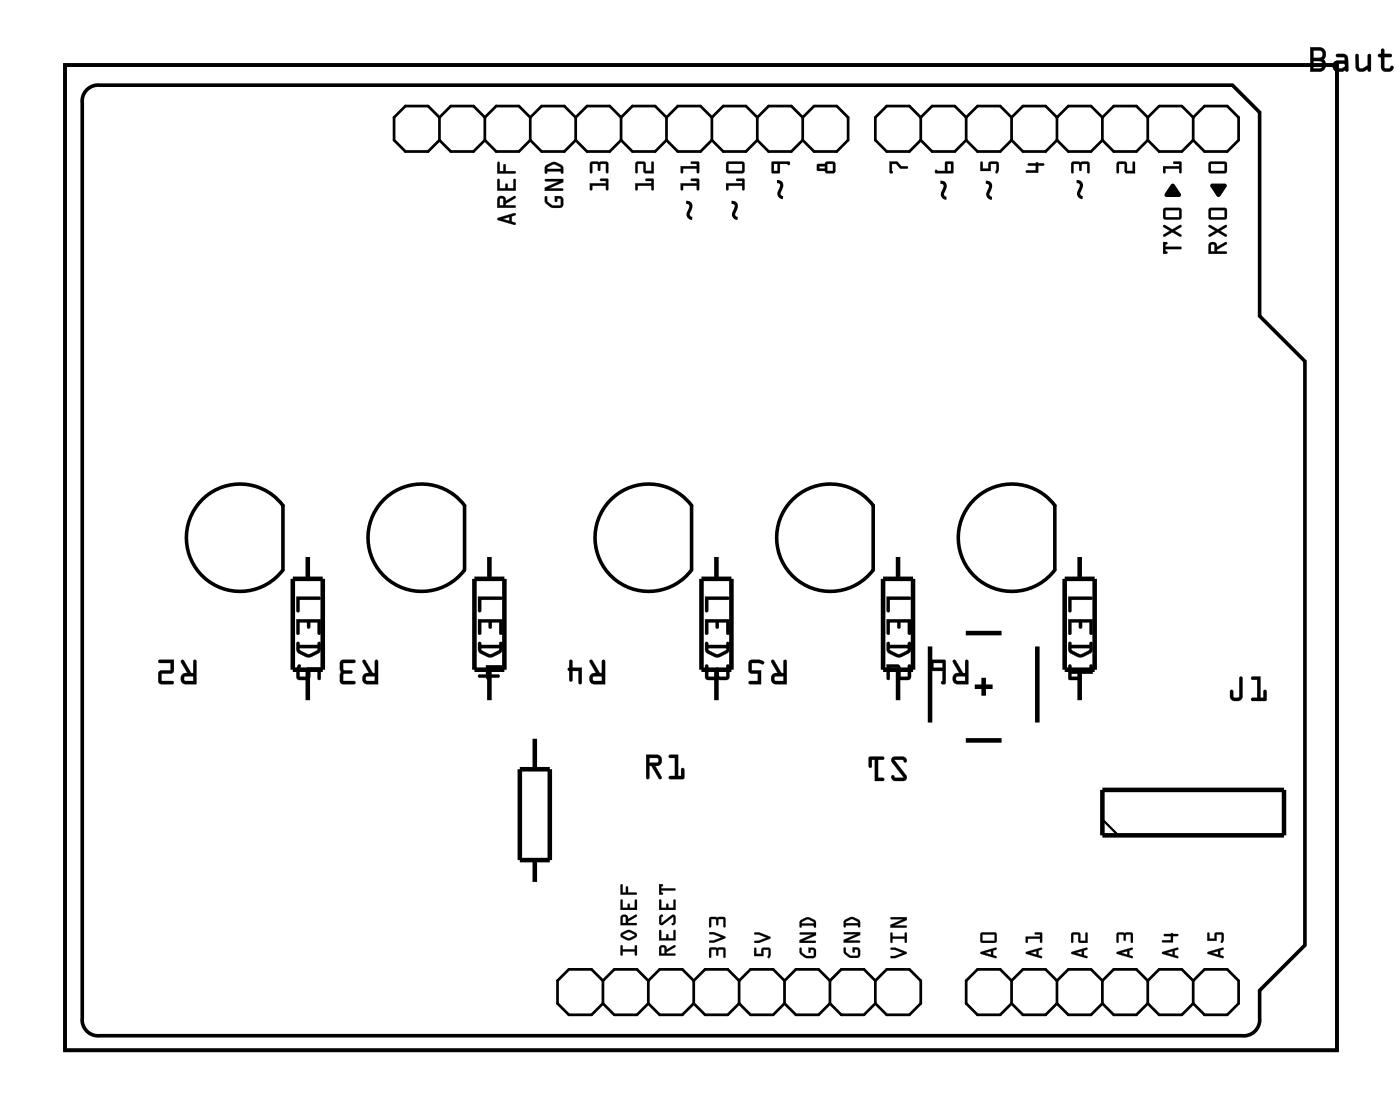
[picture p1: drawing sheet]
<svg xmlns="http://www.w3.org/2000/svg" width="78mm" height="62mm" viewBox="0 0 78 62" stroke-linecap="round" stroke-linejoin="round" font-family="sans-serif">
<path d="M3.6 3.6h71.2v55.1h-71.2zM4.8 5.1a.9 .9 0 0 1 .8-.3h63.3l1.6 1.5v11.4l2.5 2.5v32.6l-2.5 2.6v1.5a.9 .9 0 0 1-1 1h-63.9a.9 .9 0 0 1-1-1v-51.1v-.4zM15.8 31.9v-3.6a3 3 0 0 0-4.4-.5 3 3 0 0 0 0 4.5 3 3 0 0 0 4.4-.4M21.7 27.8a3 3 0 0 1 4.3 .5v3.6a3 3 0 0 1-4.5 .3 3 3 0 0 1 .2-4.4zM38.7 31.9v-3.6a3 3 0 0 0-4.4-.5 3 3 0 0 0 0 4.5 3 3 0 0 0 4.4-.4M44.5 27.7a3 3 0 0 1 4.3 .6v3.6a3 3 0 0 1-4.4 .3 3 3 0 0 1 .1-4.5zM54.7 27.7a3 3 0 0 1 4.3 .6v3.6a3 3 0 0 1-4.5 .3 3 3 0 0 1 .2-4.5z" fill="none" stroke="#000" stroke-width=".2"/>
<g fill="#000">
<path d="M49.8 9h.4l.2 .3h.4v.1h-.4l-.3-.2h-.2l.1 .4-.2 .1zM54.9 9l.1 .1v.3h.3v-.3l.5-.1 .1 .5a.11 .11 0 0 1 0 .1 .11 .11 0 0 1-.2 0v-.4h-.3v.4h-.6zM57.5 9.1h.5l.4 .1-.3 .1v.4h-.7v-.2h.5v-.2h-.4zM60 9.1l.9-.1 .1 .2-.1 .4h-.1v-.4h-.3l-.1 .4v-.4h-.3v.4l-.1 .1zM62.5 9.1l.5-.1v.2v.4h.4v-.5l.1-.1v.7l-.5-.1-.1-.4h-.3v.4l-.1 .1zM65.5 10.3h.2l.4 .5-.1 .2-.8-.1zM65.1 9.3h.9v-.1h-.3l-.1-.1 .5-.1v.6h-.1v-.2h-.8v.2l-.1 .1zM67.7 10.3h.8l.1 .1-.4 .6-.5-.6z"/>
<path d="M3.6 3.6h71.2v55.1h-71.2zM3.6 3.6v55.1h71.2v-55.1z"/>
<path d="M27.8 12.2l1-.3v.1l-.2 .1v.3h.2l.1 .1-.1 .1-.9-.3zM27.9 12.2v.1l.9 .2-.2-.1v-.3l.2-.1v-.1zM28.1 12.2l.4 .1v-.2zM28.1 12.2l.4-.1v.3zM27.9 11a.25 .25 0 0 1 .3 0 .25 .25 0 0 1 .1 .2l.5-.2v.1l-.5 .3v.1h.5l.1 .1h-1.1zM27.9 11l-.1 .6h1v-.1h-.5v-.1l.5-.3v-.1l-.5 .2a.24 .24 0 0 0-.1-.2 .24 .24 0 0 0-.3 0zM28 11.1v.4h.2l-.1-.4zM28 11.1h.2v.4h-.3zM27.8 10h.2v.5h.3v-.2l.1 .2h.3v-.4l.1-.1 .1 .7h-1.1zM27.8 10v.7h1.1l-.1-.7-.1 .1v.4h-.3l-.1-.2v.2h-.4v-.5zM27.8 9.1h.2v.5h.2v-.4h.1v.4h.5l.1 .1h-1.1zM27.8 9.1v.6h1v-.1h-.5l-.1-.4v.4h-.3v-.5z"/>
<path d="M27.8 12.2l1-.3v.1l-.2 .1v.3l.2 .1-.9-.2zM28.1 12.2l.4 .1v-.2zM27.9 11a.24 .24 0 0 1 .3 0 .24 .24 0 0 1 .1 .2l.5-.2v.1l-.5 .3v.1h.5v.1h-1zM28 11.1v.4h.2v-.4zM27.8 10h.1l.1 .5h.3v-.2l.1 .2h.3v-.4l.1-.1 .1 .7h-1.1zM27.8 9.1h.1l.1 .5h.2v-.4l.1 .4h.5v.1h-1z"/>
<path d="M30.5 11h.1v.3l.3 .2 .5-.1-.1-.3h-.1v.2h-.1l-.1-.3h.4l.1 .4-.1 .2a.65 .65 0 0 1-.9-.6zM30.5 10h1v.2l-.8 .3h.7l.1 .1-1 .1v-.2l.8-.4h-.8zM30.5 9.2a.61 .61 0 0 1 .9 0l.1 .4-.1 .1v-.1h-.8l-.1 .1zM30.6 9.4h.8l-.1-.1-.3-.1z"/>
<path d="M30.5 11h.1v.3l.3 .2h.4l.1-.4h-.2v.2h-.1l-.1-.3h.4l.1 .1v.4l-.2 .1h-.4l-.4-.3zM30.5 11l.1 .4a.68 .68 0 0 0 .9 .1v-.4l-.1-.1h-.4l.1 .3 .1-.2h.2l-.1 .4h-.4l-.3-.2v-.3zM30.5 10h1v.2l-.8 .3h.7l.1 .1-1 .1v-.2l.8-.4h-.8zM30.5 10v.1h.8l-.8 .4v.2l1-.1-.1-.1h-.7l.8-.3v-.2zM30.5 9.2l.4-.1h.2l.4 .2v.4h-.1v-.1h-.8l-.1 .1v-.3zM30.5 9.3v.4l.1-.1h.8v.1h.1v-.4l-.4-.2h-.2zM30.6 9.4h.8l-.1-.1-.3-.1zM30.6 9.4l.4-.2 .3 .1 .1 .2h-.8z"/>
<path d="M33 10.2h.9v-.1h-.3v-.1h.4v.6h-.1v-.2h-.8v.2h-.1zM33 9.1l.9-.1 .1 .2v.4h-.1v-.4h-.3l-.1 .4-.1-.4h-.3v.4l-.1 .1z"/>
<path d="M33 10.2h.9v-.1h-.3v-.1h.4v.6h-.1v-.2h-.8v.2h-.1zM33 10.2v.4h.1v-.2h.8v.2h.1v-.6h-.4v.1h.3v.2zM33 9.1l.9-.1 .1 .2v.4h-.1v-.4h-.3l-.1 .4-.1-.4h-.3v.4l-.1 .1zM33 9.1v.6l.1-.1v-.4h.3l.1 .3 .1-.3h.3v.4h.1v-.4l-.1-.2z"/>
<path d="M35.5 10.2h.9v-.1h-.3v-.1h.4l.1 .6h-.2v-.2h-.7v.2h-.1zM35.6 9.1l.4-.1 .1 .2v.4h.3v-.5l.1-.1 .1 .7-.6-.1v-.4h-.3v.4l-.1 .1z"/>
<path d="M35.5 10.2h.9v-.1h-.3v-.1h.4l.1 .6h-.2v-.2h-.7v.2h-.1zM35.5 10.2l.1 .4h.1v-.2h.7v.2h.2l-.1-.6h-.4v.1h.3v.2zM35.6 9.1l.4-.1 .1 .2v.4h.3v-.5l.1-.1 .1 .7h-.6v-.5h-.3v.4l-.1 .1zM35.6 9.1v.6l.1-.1v-.4h.3v.4l.6 .1-.1-.7-.1 .1v.5h-.3l-.1-.6z"/>
<path d="M38.1 10.2h.9v-.1h-.3l-.1-.1h.5v.6h-.1v-.2h-.8v.2h-.1zM38.1 9.3h.9v-.1h-.3l-.1-.1 .5-.1v.6h-.1v-.2h-.8v.2l-.1 .1z"/>
<path d="M38.1 10.2h.9v-.1h-.3l-.1-.1h.5v.6h-.1v-.2h-.8v.2h-.1zM38.1 10.2v.4h.1v-.2h.8v.2h.1v-.6h-.4v.1h.3v.2zM38.1 9.3h.9v-.1h-.3l-.1-.1 .5-.1v.6h-.1v-.2h-.8v.2l-.1 .1zM38.1 9.3v.4l.1-.1v-.2h.8v.2h.1v-.6l-.4 .1v.1h.3v.1z"/>
<path d="M40.6 10.2h.9v-.1h-.3v-.1h.4v.6h-.1v-.2h-.7l-.1 .2zM40.7 9.1l.9-.1v.2v.4l-.1 .1h-.8l-.1-.1zM40.8 9.2v.4h.7v-.4z"/>
<path d="M40.6 10.2h.9v-.1h-.3v-.1h.4l.1 .6h-.2v-.2h-.7v.2h-.1zM40.6 10.2l.1 .4v-.2h.8v.2h.1v-.6h-.4v.1h.3v.2zM40.7 9.1l.9-.1 .1 .2-.1 .4-.1 .1h-.8l-.1-.1zM40.7 9.1l-.1 .5 .1 .1h.8l.1-.1v-.4v-.2zM40.8 9.2v.4h.7v-.4zM40.7 9.2h.8v.4h-.8z"/>
<path d="M43.2 9h.9l.1 .2h-.1h-.5v.5h-.4v-.1zM43.3 9.2v.4h.2v-.4z"/>
<path d="M43.2 9h.9l.1 .2h-.1h-.5v.5h-.4v-.1zM43.2 9.1v.6h.4v-.5h.5h.1l-.1-.2zM43.3 9.2v.4h.2v-.4zM43.3 9.2h.2v.4h-.2z"/>
<path d="M45.7 9.2h.4l.2-.2h.3l.1 .2v.4l-.4 .1-.2-.1h-.4zM46.3 9.2v.4h.3v-.4zM45.8 9.3v.1h.3v-.1z"/>
<path d="M45.7 9.2h.4l.2-.2h.3l.1 .2v.4l-.4 .1-.2-.1h-.4zM45.7 9.2v.3l.5 .1 .1 .1 .4-.1v-.4l-.1-.2h-.3l-.1 .2zM46.3 9.2v.4h.3v-.4zM46.3 9.2h.3v.4h-.3zM45.8 9.3v.1h.3v-.1zM45.8 9.3h.4v.1h-.4z"/>
<path d="M49.8 9h.4l.2 .3h.4v.1h-.4l-.3-.2h-.2l.1 .4-.2 .1zM49.8 9v.7l.1-.1v-.4h.2l.3 .2h.4l-.1-.1h-.3l-.2-.3z"/>
<path d="M52.3 9.5l.6 .1v-.6l.4 .1v.6h-.9zM53 9.2v.4h.2v-.4z"/>
<path d="M52.3 9.5l.6 .1v-.6l.4 .1v.6h-.9zM52.3 9.5l.1 .2h.9v-.6h-.4v.5zM53 9.2v.4h.2v-.4zM53 9.2h.2v.4h-.2z"/>
<path d="M54.9 9l.1 .1v.3h.3v-.3l.5-.1 .1 .5a.12 .12 0 0 1 0 .1 .12 .12 0 0 1-.2 0v-.4h-.3v.4h-.6zM54.9 9.1l-.1 .5h.6v-.4h.3v.4h.1l.1-.4-.1-.2-.5 .1v.3h-.3v-.3z"/>
<path d="M57.5 9.1h.5l.4 .1-.3 .1v.4h-.7v-.2h.5v-.2h-.4zM57.5 9.2v.1h.4v.2h-.5v.2h.7v-.4l.3-.1-.4-.1z"/>
<path d="M60 9.1l.9-.1 .1 .2v.5h-.2v-.5h-.3l-.1 .4-.1-.4h-.2v.4l-.1 .1zM60 9.1v.6v-.1v-.4h.4v.4l.1-.4h.3v.4h.1v-.4v-.2z"/>
<path d="M62.5 9.1l.5-.1 .1 .2-.1 .4h.4v-.5l.1-.1v.7h-.6v-.5h-.3v.4l-.1 .1zM62.5 9.1v.6l.1-.1v-.4h.3l.1 .4 .5 .1-.1-.7v.1v.5h-.4v-.6z"/>
<path d="M65.1 13.5l.2 .1-.1 .2h.8l.1 .1h-.9l.1 .2-.2 .1zM65.1 12.6l.5 .2 .5-.2v.1l-.4 .2 .4 .3h-.1l-.4-.2-.5 .2v-.1l.3-.2-.3-.2zM65.1 11.7l.9-.1 .1 .2v.4l-.1 .1h-.9v-.2zM65.2 11.8v.3h.8v-.3z"/>
<path d="M65.1 13.5l.2 .1-.1 .2h.8l.1 .1h-.9l.1 .3h-.2zM65.1 13.5v.7l.2-.1h-.1v-.2h.9l-.1-.1h-.8v-.1l.1-.1zM65.1 12.6l.5 .2 .5-.2v.1l-.4 .2 .4 .3h-.1l-.4-.2-.5 .2v-.1l.3-.2-.3-.2zM65.1 12.6v.1l.4 .2-.4 .2v.1l.5-.2 .4 .2h.1l-.4-.3 .4-.2v-.1l-.5 .2zM65.1 11.7l.9-.1 .1 .2v.4l-.1 .1h-.9v-.2zM65.1 11.7v.4l.1 .2h.8l.1-.1v-.4l-.1-.2zM65.2 11.8v.3h.8v-.3zM65.2 11.7h.8v.4h-.8z"/>
<path d="M65.1 9.3h.9v-.1h-.3l-.1-.1 .5-.1v.7h-.1v-.3h-.8v.3h-.1zM65.1 9.3v.4l.1-.1v-.2h.8v.2h.1v-.6l-.5 .1 .1 .1h.3v.1z"/>
<path d="M67.6 9.1l1-.1v.2v.4l-.1 .1h-.8l-.1-.1zM67.7 9.2v.4h.8v-.4z"/>
<path d="M67.6 9.1l1-.1v.2v.4l-.1 .1h-.8l-.1-.1zM67.6 9.1v.5l.1 .1h.8l.1-.1v-.4v-.2zM67.7 9.2v.4h.8v-.4zM67.7 9.2h.8v.4h-.8z"/>
<path d="M67.7 13.6a.24 .24 0 0 1 .3-.1 .24 .24 0 0 1 .1 .3l.5-.3v.1l-.5 .4v.1h.5l-1 .1zM67.8 13.7l-.1 .4h.2v-.4zM67.6 12.6l.5 .2 .5-.2v.1l-.3 .2 .3 .3h-.1l-.4-.2-.5 .2v-.1l.4-.2-.4-.2zM67.6 11.7l1-.1v.2v.4l-.1 .1h-.8l-.1-.2zM67.7 11.8v.3h.8v-.3z"/>
<path d="M67.7 13.6a.25 .25 0 0 1 .3-.1 .25 .25 0 0 1 .1 .3l.5-.3v.1l-.5 .4v.1l.5-.1v.2h-1zM67.7 13.6l-.1 .6 1-.1h-.5v-.1l.5-.3v-.2l-.5 .3a.24 .24 0 0 0-.1-.2 .24 .24 0 0 0-.3 0zM67.8 13.7l-.1 .4h.2v-.4zM67.8 13.7h.1v.4h-.2zM67.6 12.6l.5 .2 .5-.2v.1l-.3 .2 .3 .3h-.1l-.4-.2-.5 .2v-.1l.4-.2-.4-.2zM67.6 12.6v.1l.4 .2-.4 .2v.1l.5-.2 .4 .2h.1l-.4-.3 .4-.2v-.1l-.5 .2zM67.6 11.7l1-.1v.2v.4l-.1 .1h-.8l-.1-.2zM67.6 11.7v.4l.1 .2h.8l.1-.1v-.4v-.2zM67.7 11.8v.3h.8v-.3zM67.7 11.7h.8v.4h-.8z"/>
<path d="M73.3 2.6h.5a.4 .4 0 0 1 .4 .3 .4 .4 0 0 1-.1 .4l.1 .4a.37 .37 0 0 1-.4 .3h-.5zM73.3 2.6v1.4h.5a.39 .39 0 0 0 .3-.3 .39 .39 0 0 0-.1-.4 .39 .39 0 0 0 .1-.4 .39 .39 0 0 0-.3-.2zM73.5 3.4v.4h.3a.2 .2 0 0 0 .2-.2 .2 .2 0 0 0-.2-.2zM73.5 3.4h.3a.22 .22 0 0 1 .2 .2 .22 .22 0 0 1-.2 .2h-.3zM73.5 2.8v.4h.3a.2 .2 0 0 0 .2-.2 .2 .2 0 0 0-.2-.2zM73.5 2.8h.3a.22 .22 0 0 1 .2 .2 .22 .22 0 0 1-.2 .2h-.3zM74.8 3h.3l.2 .1 .1 .8a.09 .09 0 0 1-.1 .1 .09 .09 0 0 1 0-.1l-.5 .1a.32 .32 0 0 1-.3-.3 .32 .32 0 0 1 .3-.3h.4v-.2h-.4zM74.8 3v.2l.4 .1v.1h-.4a.31 .31 0 0 0-.2 .3 .31 .31 0 0 0 .2 .3l.5-.1 .1 .1v-.7l-.2-.3zM74.8 3.6v.2h.3l.1-.1v-.1zM74.8 3.6h.4l.1 .1-.2 .1h-.3zM75.8 3l.2 .1v.6l.1 .1 .4-.2v-.5a.1 .1 0 0 1 .1-.1 .1 .1 0 0 1 .1 .1v.8a.1 .1 0 0 1-.1 .1 .1 .1 0 0 1-.1-.1 .39 .39 0 0 1-.7-.1zM75.9 3l-.1 .8a.32 .32 0 0 0 .5 .2l.2-.2 .1 .2 .1-.1v-.8h-.2v.6l-.4 .1-.1-.1v-.6zM77.3 2.7l.1 .1v.2h.4a.1 .1 0 0 1 .1 .1 .1 .1 0 0 1-.1 .1h-.4v.6h.3l.1-.1h.1a.21 .21 0 0 1 0 .2 .21 .21 0 0 1-.2 .1h-.3l-.1-.2v-.6h-.1a.1 .1 0 0 1-.1-.1 .1 .1 0 0 1 .1-.1h.1zM77.3 2.8v.2l-.2 .1 .2 .1v.5a.37 .37 0 0 0 .3 .3 .37 .37 0 0 0 .4-.2l-.1-.1-.2 .1h-.3v-.6h.4l.1-.1-.1-.1h-.4v-.2zM78.4 3v1zM78.4 3v1zM78.4 3.2v.3zM78.4 3.2v.3zM78.4 3v1zM78.4 3v1zM78.4 2.6v.2zM78.4 2.6v.2zM78.4 2.6v1.4zM78.4 2.7v1.3zM78.4 2.6v1.4zM78.4 2.6v1.4z"/>
<path d="M73.3 2.6h.5a.39 .39 0 0 1 .4 .3 .39 .39 0 0 1-.2 .4l.2 .4a.36 .36 0 0 1-.4 .3h-.5zM73.5 3.4v.4h.3a.21 .21 0 0 0 .2-.2 .21 .21 0 0 0-.2-.2zM73.5 2.8v.4h.3a.21 .21 0 0 0 .2-.2 .21 .21 0 0 0-.2-.2zM74.8 3h.4l.2 .3v.7l-.1-.1-.5 .1a.32 .32 0 0 1-.2-.3 .32 .32 0 0 1 .2-.3h.4v-.1l-.4-.1zM74.8 3.6v.2h.3l.1-.1v-.1zM75.8 3l.2 .1v.6l.1 .1 .4-.2v-.5l.2-.1v1h-.2v-.1a.38 .38 0 0 1-.4 .1 .38 .38 0 0 1-.3-.2zM77.3 2.7l.1 .1v.2h.4l.1 .1-.1 .1h-.4l.1 .6h.2l.2-.1a.35 .35 0 0 1-.3 .3 .35 .35 0 0 1-.3-.3v-.5l-.2-.1 .2-.1zM78.4 3v1zM78.4 3.2v.3zM78.4 3v1zM78.4 2.6v.2zM78.4 2.6v1.4zM78.4 2.6v1.4z"/>
<path d="M10.1 36.9h.2l.4 .7h.1v-.7h.1l.1 .1v1.2h-.6a.32 .32 0 0 1-.3-.3 .32 .32 0 0 1 .4-.3zM10.3 37.8l.1 .3h.4v-.3zM8.9 36.9h.8v.7l-.7 .1v.4h.7v.1h-.7l-.1-.1v-.6h.6v-.4h-.6z"/>
<path d="M10.1 36.9h.2l.4 .7h.1v-.6a.1 .1 0 0 1 .1-.1 .1 .1 0 0 1 .1 .1v1.3h-.6a.32 .32 0 0 1-.3-.4 .32 .32 0 0 1 .4-.3l-.4-.6zM10.2 36.9l-.1 .1 .4 .6a.31 .31 0 0 0-.4 .3 .31 .31 0 0 0 .3 .3h.6v-1.2l-.1-.1h-.1v.7h-.1l-.4-.7zM10.3 37.8l.1 .3h.4v-.3zM10.3 37.8h.5v.3h-.5zM8.9 36.9h.8v.7l-.7 .1v.4h.6a.1 .1 0 0 1 .1 .1 .1 .1 0 0 1-.1 .1h-.6l-.1-.2v-.6h.6v-.4h-.6zM8.9 36.9v.1l.7 .1v.4h-.7v.6l.1 .1h.7v-.1h-.7v-.5h.7v-.7z"/>
<path d="M16.6 33.4h1.3v.1h-1.1v.6l-.1 .1-.1-.1zM16.6 34.6h1.3v.8h-.1v-.6h-.4l-.1 .3h-.1v-.3h-.4v.6l-.2 .1zM16.6 35.9h.1l.1 .2h1v-.2h.1v.5a.8 .8 0 0 1-1.2 .1l-.1-.1zM16.8 36.2v.2l.5 .2 .5-.3v-.1zM16.7 37.2h.1v.6h.4v-.5h.7v.7h-.1v-.5h-.4l-.1 .5h-.6l-.1-.2v-.4z"/>
<path d="M16.6 33.3h1.3a.1 .1 0 0 1 .1 .1 .1 .1 0 0 1-.1 .1h-1.1v.6a.1 .1 0 0 1-.1 .1 .1 .1 0 0 1-.1-.1zM16.6 33.4v.7l.1 .1v-.1v-.6h1.2v-.1zM16.6 34.6h1.4v.8a.1 .1 0 0 1-.1 .1 .1 .1 0 0 1-.1-.1v-.6h-.4v.3a.1 .1 0 0 1-.1 .1 .1 .1 0 0 1-.1-.1v-.3h-.4v.6a.1 .1 0 0 1-.1 .1 .1 .1 0 0 1-.1-.1zM16.6 34.6v.9l.1-.1v-.6h.5v.3h.1v-.3h.5v.6h.1v-.8zM16.6 35.9h.1l.1 .2h1v-.1a.1 .1 0 0 1 .1-.1 .1 .1 0 0 1 .1 .1l-.1 .5-.6 .3-.7-.4zM16.6 35.9v.5l.5 .3h.3l.5-.3v-.5h-.1v.2h-1.1v-.2zM16.8 36.2v.2l.5 .2 .4-.2 .1-.2zM16.7 36.2h1.1v.1l-.5 .3-.5-.2zM16.7 37.1l.1 .1v.6h.4v-.5h.8v.6a.1 .1 0 0 1-.1 .1 .1 .1 0 0 1-.1-.1v-.4h-.4l-.1 .4-.1 .1h-.6v-.6zM16.7 37.2l-.1 .2v.4l.1 .2h.6v-.5h.5v.5h.1v-.7h-.7v.5h-.5l.1-.6z"/>
<path d="M20.3 36.9h.1l.5 .7h.1v-.7h.1v.1v1.2h-.6a.32 .32 0 0 1-.2-.3 .32 .32 0 0 1 .3-.3zM20.5 37.8v.3h.5v-.3zM19.1 36.9h.8l-.1 .2h-.6v.4h.5v.1l-.5 .1v.4h.6v.1h-.6l-.2-.1z"/>
<path d="M20.3 36.9h.2l.4 .7h.1v-.6a.1 .1 0 0 1 .1-.1 .1 .1 0 0 1 .1 .1v1.3h-.7a.32 .32 0 0 1-.2-.4 .32 .32 0 0 1 .3-.3l-.3-.6zM20.3 36.9v.1l.4 .6a.31 .31 0 0 0-.4 .3 .31 .31 0 0 0 .2 .3h.6v-1.2v-.1h-.1v.7h-.2l-.4-.7zM20.5 37.8v.3h.5v-.3zM20.5 37.8h.5v.3h-.5zM19.1 36.9h.7a.1 .1 0 0 1 .1 .1 .1 .1 0 0 1-.1 .1h-.6v.3l.4 .1a.1 .1 0 0 1 .1 .1 .1 .1 0 0 1-.1 .1h-.4v.4h.6a.1 .1 0 0 1 .1 .1 .1 .1 0 0 1-.1 .1h-.6l-.2-.2zM19.1 36.9l-.1 1.2 .2 .1h.6v-.1h-.6v-.4l.5-.1v-.1h-.5v-.4h.6l.1-.2z"/>
<path d="M26.7 33.4h1.3h.1l-.1 .1h-1.1v.6l-.1 .1-.1-.1zM26.7 34.6h1.4v.8h-.2v-.6h-.4v.3h-.1h-.1v-.3h-.4v.6l-.1 .1zM26.8 35.9h.1v.2h1l.1-.2 .1 .5a.8 .8 0 0 1-1.2 .1l-.1-.1zM26.9 36.2l.1 .2 .4 .2 .5-.3v-.1zM27.2 37.2h.9l-.1 .2h-.6v.3h.5v.2h-.5l-.1 .1-.1-.1h-.4v-.2h.4z"/>
<path d="M26.7 33.3h1.3a.1 .1 0 0 1 .1 .1 .1 .1 0 0 1-.1 .1h-1.1v.6a.1 .1 0 0 1-.1 .1 .1 .1 0 0 1-.1-.1zM26.7 33.4l.1 .7v.1l.1-.1v-.6h1.1l.1-.1h-.1zM26.7 34.6h1.4v.8a.1 .1 0 0 1-.1 .1 .1 .1 0 0 1-.1-.1v-.6h-.4v.3a.1 .1 0 0 1-.1 .1 .1 .1 0 0 1-.1-.1v-.3h-.4v.6a.1 .1 0 0 1-.1 .1 .1 .1 0 0 1-.1-.1zM26.7 34.6l.1 .9 .1-.1v-.6h.4v.3h.1h.1v-.3h.4v.6h.2v-.8zM26.8 35.9h.1v.2h1v-.1a.1 .1 0 0 1 .1-.1 .1 .1 0 0 1 .1 .1l-.1 .5-.6 .3-.6-.4zM26.8 35.9v.5l.4 .3h.4l.5-.3-.1-.5h-.1v.2h-1v-.2zM26.9 36.2l.1 .2 .4 .2 .5-.2v-.2zM26.9 36.2h1v.1l-.5 .3-.4-.2zM27.2 37.2h.8a.1 .1 0 0 1 .1 .1 .1 .1 0 0 1-.1 .1h-.6v.3h.5a.1 .1 0 0 1 .1 .1 .1 .1 0 0 1-.1 .1h-.5a.09 .09 0 0 1-.1 .1 .09 .09 0 0 1-.1-.1h-.4a.1 .1 0 0 1-.1-.1 .1 .1 0 0 1 .1-.1h.4zM27.2 37.2v.5h-.4v.2h.4l.1 .1 .1-.1h.5v-.2h-.5v-.3l.6-.1 .1-.1z"/>
<path d="M33 36.9h.1l.5 .7h.1v-.7h.1v.1v1.2h-.6a.32 .32 0 0 1-.2-.3 .32 .32 0 0 1 .3-.3zM33.2 37.8v.3h.5v-.3zM31.9 36.9h.1v.4h.5v.9h-.1v-.7h-.4v.5h-.1l-.1-.5v-.1v-.1z"/>
<path d="M33 36.9h.2l.4 .7h.1v-.6a.1 .1 0 0 1 .1-.1 .1 .1 0 0 1 .1 .1v1.3h-.7a.32 .32 0 0 1-.2-.4 .32 .32 0 0 1 .3-.3l-.3-.6zM33 36.9v.1l.4 .6a.31 .31 0 0 0-.4 .3 .31 .31 0 0 0 .2 .3h.6v-1.2v-.1h-.1v.7h-.2l-.4-.7zM33.2 37.8v.3h.5v-.3zM33.2 37.8h.5v.3h-.5zM31.9 36.9h.1v.4h.6v.9a.1 .1 0 0 1-.1 .1 .1 .1 0 0 1-.1-.1v-.7h-.4v.5a.1 .1 0 0 1-.1 .1 .1 .1 0 0 1-.1-.1v-.5a.09 .09 0 0 1 0-.1 .09 .09 0 0 1 0-.1zM31.9 36.9v.4l-.1 .1 .1 .1v.5h.1v-.5h.4v.7h.1v-.9h-.5v-.4z"/>
<path d="M39.4 33.4h1.3h.1l-.1 .1h-1.1v.6l-.1 .1-.1-.1zM39.4 34.6h1.4v.8h-.2v-.6h-.4v.3h-.1h-.1v-.3h-.4v.6l-.1 .1zM39.5 35.9h.1v.2h1l.1-.2 .1 .5a.8 .8 0 0 1-1.2 .1l-.1-.1zM39.6 36.2l.1 .2 .4 .2 .5-.3v-.1zM39.5 37.2h.1v.6h.4v-.4l.1-.1 .1 .1v.4h.4v-.6h.1l.1 .7-.2 .1-.5-.1-.5 .1-.2-.2z"/>
<path d="M39.4 33.3h1.3a.1 .1 0 0 1 .1 .1 .1 .1 0 0 1-.1 .1h-1.1v.6a.1 .1 0 0 1-.1 .1 .1 .1 0 0 1-.1-.1zM39.4 33.4l.1 .7v.1l.1-.1v-.6h1.1l.1-.1h-.1zM39.4 34.6h1.4v.8a.1 .1 0 0 1-.1 .1 .1 .1 0 0 1-.1-.1v-.6h-.4v.3a.1 .1 0 0 1-.1 .1 .1 .1 0 0 1-.1-.1v-.3h-.4v.6a.1 .1 0 0 1-.1 .1 .1 .1 0 0 1-.1-.1zM39.4 34.6l.1 .9 .1-.1v-.6h.4v.3h.1h.1v-.3h.4v.6h.2v-.8zM39.5 35.9h.1v.2h1v-.1a.1 .1 0 0 1 .1-.1 .1 .1 0 0 1 .1 .1l-.1 .5-.6 .3-.6-.4zM39.5 35.9v.5l.4 .3h.4l.5-.3-.1-.5h-.1v.2h-1v-.2zM39.6 36.2l.1 .2 .4 .2 .5-.2v-.2zM39.6 36.2h1v.1l-.5 .3-.4-.2zM39.5 37.2h.1v.6h.4v-.4a.1 .1 0 0 1 .1-.1 .1 .1 0 0 1 .1 .1v.4h.4v-.6a.1 .1 0 0 1 .1-.1 .1 .1 0 0 1 .1 .1v.6l-.1 .2-.6-.1-.5 .1-.2-.2zM39.5 37.2v.6l.1 .2 .5-.1 .5 .1 .2-.1-.1-.7h-.1v.6h-.4v-.4l-.1-.1-.1 .1v.4h-.4v-.6z"/>
<path d="M43.2 36.9h.1l.4 .7h.1v-.7h.2v.1v1.2h-.6a.32 .32 0 0 1-.3-.3 .32 .32 0 0 1 .4-.3zM43.3 37.8l.1 .3h.4v-.3zM41.9 36.9h.5a.15 .15 0 0 1 .3 0 .15 .15 0 0 1-.1 .2h-.5v.4h.5v.7h-.7v-.1h.5v-.4l-.4-.1-.1-.1z"/>
<path d="M43.2 36.9h.1l.4 .7h.1v-.6a.1 .1 0 0 1 .1-.1 .1 .1 0 0 1 .1 .1v1.3h-.6a.32 .32 0 0 1-.3-.4 .32 .32 0 0 1 .4-.3l-.4-.6zM43.2 36.9v.1l.3 .6a.31 .31 0 0 0-.4 .3 .31 .31 0 0 0 .3 .3h.6v-1.2v-.1h-.2v.7h-.1l-.4-.7zM43.3 37.8l.1 .3h.4v-.3zM43.3 37.8h.5v.3h-.4zM41.9 36.9h.5l.3 .1a.1 .1 0 0 1 0 .1 .1 .1 0 0 1-.1 0h-.5v.4h.5v.8h-.6a.1 .1 0 0 1-.1-.1 .1 .1 0 0 1 .1-.1h.4v-.4l-.4-.1-.1-.1zM41.9 36.9v.6l.1 .1h.4v.5h-.5v.1h.7v-.7h-.6v-.4h.7v-.1l-.2-.1z"/>
<path d="M49.6 33.4h1.3h.1l-.1 .1h-1.1v.6l-.1 .1-.1-.1zM49.6 34.6h1.4v.8h-.2v-.6h-.4v.3h-.1h-.1v-.3h-.4v.6l-.1 .1zM49.6 35.9h.2v.2h1v-.2h.1v.5a.8 .8 0 0 1-1.2 .1l-.1-.1zM49.8 36.2v.2l.5 .2 .5-.3v-.1zM49.6 37.1l.7 .1 .1 .6h.4v-.6h.1l.1 .7-.2 .1h-.5l-.1-.2v-.5h-.4v.6l-.1 .1z"/>
<path d="M49.6 33.3h1.3a.1 .1 0 0 1 .1 .1 .1 .1 0 0 1-.1 .1h-1.1v.6a.1 .1 0 0 1-.1 .1 .1 .1 0 0 1-.1-.1zM49.6 33.4v.7l.1 .1 .1-.1v-.6h1.1l.1-.1h-.1zM49.6 34.6h1.4v.8a.1 .1 0 0 1-.1 .1 .1 .1 0 0 1-.1-.1v-.6h-.4v.3a.1 .1 0 0 1-.1 0 .1 .1 0 0 1-.1 0v-.3h-.4v.6a.1 .1 0 0 1-.1 .1 .1 .1 0 0 1-.1-.1zM49.6 34.6l.1 .9 .1-.1v-.6h.4v.3h.1h.1v-.3h.4v.6h.1l.1-.8zM49.6 35.9h.2v.2h1v-.1a.1 .1 0 0 1 .1-.1 .1 .1 0 0 1 .1 .1l-.1 .5-.6 .3-.7-.4zM49.6 35.9v.5l.5 .3h.4l.4-.3v-.5h-.1v.2h-1l-.1-.2zM49.8 36.2v.2l.5 .2 .4-.2 .1-.2zM49.8 36.2h1v.1l-.5 .3-.5-.2zM49.6 37.1l.7 .1 .1 .6h.4v-.6a.1 .1 0 0 1 .1-.1 .1 .1 0 0 1 .1 .1v.6l-.1 .2h-.7v-.7h-.4v.6a.1 .1 0 0 1-.1 .1 .1 .1 0 0 1-.1-.1zM49.6 37.1l.1 .9 .1-.1v-.6h.4v.5l.1 .2h.5l.1-.1v-.7h-.1v.6h-.4l-.1-.6z"/>
<path d="M53.3 36.9h.2l.4 .7h.1v-.7h.1l.1 .1v1.2h-.6a.32 .32 0 0 1-.3-.3 .32 .32 0 0 1 .4-.3zM53.5 37.8v.3h.5v-.3zM52.1 36.9h.8v1.3h-.3l.1-.1v-.6h-.7zM52.2 37.1v.2h.5v-.2z"/>
<path d="M53.3 36.9h.2l.4 .7h.1v-.6a.1 .1 0 0 1 .1-.1 .1 .1 0 0 1 .1 .1v1.3h-.6a.32 .32 0 0 1-.3-.4 .32 .32 0 0 1 .4-.3l-.4-.6zM53.3 36.9v.1l.4 .6a.31 .31 0 0 0-.4 .3 .31 .31 0 0 0 .3 .3h.6v-1.2l-.1-.1h-.1v.7h-.1l-.4-.7zM53.5 37.8v.3h.5v-.3zM53.5 37.8h.5v.3h-.5zM52.1 36.9h.8v1.3l-.2 .1a.09 .09 0 0 1-.1-.1 .09 .09 0 0 1 .1-.1v-.6h-.7zM52.1 36.9v.5l.6 .1v.6v.1h.1l.1-1.3zM52.2 37.1v.2h.5v-.2zM52.2 37.1h.5v.2h-.5z"/>
<path d="M59.8 33.4h1.2h.1l-.1 .1h-1.1v.6v.1l-.1-.1zM59.8 34.6h1.3v.8h-.1l-.1-.6h-.4v.3h-.1v-.3h-.5v.6l-.1 .1zM59.8 35.9h.1v.2h1l.1-.2h.1v.5a.8 .8 0 0 1-1.2 .1l-.1-.1zM59.9 36.2l.1 .2 .4 .2 .5-.3v-.1zM59.8 37.2h.1v.3h1l.1-.3h.1v.5h-1.2v.1h.4l.1 .2h-.6z"/>
<path d="M59.8 33.3h1.2a.1 .1 0 0 1 .1 .1 .1 .1 0 0 1-.1 .1h-1.1v.6a.1 .1 0 0 1-.1 .1 .1 .1 0 0 1 0-.1zM59.8 33.4v.7l.1 .1v-.1v-.6h1.1l.1-.1h-.1zM59.8 34.6h1.3v.8a.1 .1 0 0 1-.1 .1 .1 .1 0 0 1-.1-.1v-.6h-.4v.3a.1 .1 0 0 1-.1 0 .1 .1 0 0 1-.1 0l.1-.3h-.5v.6a.1 .1 0 0 1-.1 .1 .1 .1 0 0 1 0-.1zM59.8 34.6v.9l.1-.1v-.6h.5v.3h.1v-.3h.5v.6h.1v-.8zM59.8 35.9h.1v.2h1v-.1a.1 .1 0 0 1 .1-.1 .1 .1 0 0 1 .1 .1l-.1 .5-.6 .3-.6-.4zM59.8 35.9v.5l.5 .3h.3l.5-.3v-.5h-.1v.2h-1.1v-.2zM59.9 36.2l.1 .2 .4 .2 .5-.2v-.2zM59.9 36.2h1.1v.1l-.6 .3-.4-.2zM59.8 37.2h.1v.3h1v-.3a.1 .1 0 0 1 .1-.1 .1 .1 0 0 1 .1 .1v.5h-1.2v.1h.4a.1 .1 0 0 1 .1 .1 .1 .1 0 0 1-.1 .1h-.5zM59.8 37.2v.8h.6l-.1-.1-.4-.1v-.1h1.2v-.5h-.1v.3h-1.1v-.3z"/>
<path d="M69.3 37.8l.2 .1v1a.37 .37 0 0 1-.3 .3 .37 .37 0 0 1-.4-.3v-.2a.1 .1 0 0 1 .1-.1 .1 .1 0 0 1 .1 .1v.3h.3zM69.4 37.9l-.1 1.1h-.3l-.1-.4h-.1v.3a.35 .35 0 0 0 .4 .3 .35 .35 0 0 0 .3-.3v-1zM70 37.8h.5v1.2h.2v-.3a.1 .1 0 0 1 .1-.1 .1 .1 0 0 1 .1 .1l-.1 .5h-.7a.1 .1 0 0 1-.1-.1 .1 .1 0 0 1 .1-.1h.2v-1h-.3zM70 37.9v.1h.3v1h-.3v.1l.8 .1v-.6h-.1v.4h-.2v-1.2z"/>
<path d="M69.4 37.9h.1v1a.36 .36 0 0 1-.3 .3 .36 .36 0 0 1-.4-.3v-.3h.1h.1v.4h.3zM70 37.9l.5-.1v1.2h.2v-.4h.1v.6l-.8-.1v-.1h.3v-1h-.3z"/>
<path d="M34.7 52.9h.1v.2h.7v-.2l.1-.1v.6h-.1v-.2h-.7v.2h-.1zM34.8 52.2l.4-.2 .4 .2v.1l-.5 .3-.3-.2zM34.8 52.3l.4 .2 .3-.2-.3-.2zM34.8 51.2a.22 .22 0 0 1 .2-.1 .22 .22 0 0 1 .1 .3l.5-.3v.1l-.5 .3v.1h.5v.1h-.9zM34.8 51.3v.3h.2v-.3zM34.7 50.3h.1v.4h.3l.1-.2v.2h.3v-.4h.1v.6h-.9zM34.7 49.4l.1 .1v.4h.2l.1-.4v.4h.5v.1h-.9z"/>
<path d="M34.7 52.8l.1 .1v.2h.7v-.2l.1-.1v.6h-.1v-.2h-.7v.2h-.1zM34.7 52.9l.1 .5v-.2h.7v.2h.1v-.6l-.1 .3h-.7v-.2zM34.8 52.2l.4-.2 .4 .2v.1l-.3 .2-.2 .1-.3-.2zM34.8 52.2v.2l.3 .2 .5-.3-.1-.2-.3-.1zM34.8 52.3l.4 .1 .3-.1-.3-.2zM34.8 52.3l.4-.2 .3 .2-.3 .2zM34.8 51.2a.22 .22 0 0 1 .2-.1 .22 .22 0 0 1 .1 .3l.5-.3v.1l-.5 .3v.1h.5v.1h-.9zM34.8 51.2l-.1 .5h.9v-.1h-.5v-.1l.5-.3v-.1l-.5 .3a.21 .21 0 0 0-.1-.3 .21 .21 0 0 0-.2 .1zM34.9 51.3l-.1 .3h.2v-.3zM34.8 51.3h.2v.3h-.2zM34.7 50.3h.1v.4h.3l.1-.2v.2h.3v-.4h.1v.6h-.9zM34.7 50.3v.6h.9v-.6h-.1v.5h-.3v-.3l-.1 .3h-.3v-.5zM34.7 49.4l.1 .1v.4h.2l.1-.4v.4h.5v.1h-.9zM34.7 49.4v.6h.9v-.1h-.5v-.4l-.1 .4h-.2v-.4z"/>
<path d="M36.1 42.2h.7a.32 .32 0 0 1 .2 .4 .32 .32 0 0 1-.3 .2l.3 .6a.1 .1 0 0 1 0 .2 .11 .11 0 0 1-.2-.1l-.4-.7h-.1v.7a.1 .1 0 0 1-.1 .1 .1 .1 0 0 1-.1-.1zM36.1 42.2l.1 1.3h.1v-.7h.1l.5 .7h.1l-.4-.7a.31 .31 0 0 0 .4-.2 .31 .31 0 0 0-.2-.4zM36.3 42.4v.2h.5v-.2zM36.3 42.4h.5v.2h-.5zM37.4 42.2h.5v1.2h.2v-.4a.1 .1 0 0 1 .1-.1 .1 .1 0 0 1 .1 .1v.5l-.8 .1a.1 .1 0 0 1-.1-.1 .1 .1 0 0 1 .1-.1h.3v-1h-.3zM37.4 42.2l.1 .2h.3v1h-.3l-.1 .1h.8v-.6l-.1 .1v.4h-.2v-1.2z"/>
<path d="M36.1 42.2h.7a.32 .32 0 0 1 .2 .4 .32 .32 0 0 1-.3 .2l.3 .7h-.1l-.5-.7h-.1v.7h-.1zM36.3 42.4v.2h.5v-.2zM37.4 42.2h.5v1.2h.2v-.4l.1-.1v.6h-.8l.1-.1h.3v-1h-.3z"/>
<path d="M36.9 52.9a.22 .22 0 0 1 .3-.1 .22 .22 0 0 1 .1 .3l.5-.3v.1l-.5 .3v.1h.4l.1 .1h-.9zM37 53v.3h.2v-.3zM36.9 52h.1v.5h.3v-.3l.1 .3h.3v-.5h.1v.6h-.9zM36.9 51.2h.2l-.1 .1v.3l.7-.5 .1 .2v.3l-.2 .1 .1-.1v-.4l-.7 .5-.1-.1zM36.9 50.3h.1v.4h.3v-.2l.1 .2h.3v-.4h.1v.6h-.9zM36.9 49.4l.2 .1-.1 .2h.7h.1l-.8 .1 .1 .2h-.2z"/>
<path d="M36.9 52.9a.22 .22 0 0 1 .3-.1 .22 .22 0 0 1 .1 .3l.5-.3v.1l-.5 .3v.1h.4l.1 .1h-.9zM36.9 52.9v.5h.9l-.1-.1h-.4v-.1l.5-.3v-.1l-.5 .3a.21 .21 0 0 0-.1-.2 .21 .21 0 0 0-.3 0zM37 53v.3h.2v-.3zM37 53h.2v.3h-.2zM36.9 52h.1v.5h.3v-.3l.1 .3h.3v-.5h.1v.6h-.9zM36.9 52v.6h.9v-.6h-.1v.5h-.3l-.1-.3v.3h-.3v-.5zM36.9 51.2h.2l-.1 .1v.3l.6-.4 .1-.1 .1 .2v.3l-.1 .1h-.1l.1-.1v-.4l-.6 .5h-.1l-.1-.1zM36.9 51.2v.4l.1 .1h.1l.6-.5v.4l-.1 .1 .2-.1v-.3l-.1-.2-.7 .5v-.3l.1-.1zM36.9 50.3h.1v.4h.3v-.2l.1 .2h.3v-.4h.1v.6h-.9zM36.9 50.3v.6h.9v-.6h-.1v.5h-.3l-.1-.3v.3h-.3v-.5zM36.9 49.4l.2 .1-.1 .2h.7h.1l-.8 .1 .1 .2h-.2zM36.9 49.4v.6h.2l-.1-.2 .8-.1h-.1h-.7l.1-.2z"/>
<path d="M39.7 53h.8l.1 .5h-.1v-.4h-.3l-.1 .3-.1-.3h-.2v.4h-.1zM39.7 52.1h.2l.6 .2 .1 .1-.7 .3h-.2v-.1l.7-.2-.7-.2zM39.7 51.3h.8l.1 .5h-.1v-.4h-.3l-.1 .3-.1-.3h-.2v.4h-.1z"/>
<path d="M39.7 53h.8l.1 .1v.4h-.1v-.4h-.3l-.1 .3-.1-.3h-.2v.4h-.1zM39.7 53v.5h.1v-.4h.3v.3l.1-.3h.3v.4h.1l-.1-.5zM39.7 52.1h.2l.6 .2 .1 .1-.7 .3h-.2v-.1l.7-.2-.7-.2zM39.7 52.1v.1l.7 .2-.7 .2v.1h.2l.7-.3-.1-.1-.6-.2zM39.7 51.3h.8l.1 .1v.4h-.1v-.4h-.3l-.1 .3-.1-.3h-.2v.4h-.1zM39.7 51.3v.5h.1v-.4h.3v.3l.1-.3h.3v.4h.1l-.1-.5z"/>
<path d="M42.2 53h.1v.3h.3v-.3h.4l.1 .4a.1 .1 0 0 1 0 .1 .1 .1 0 0 1-.2 0l.1-.4h-.3v.3h-.5zM42.2 52.1h.3l.6 .3v.1l-.6 .2h-.3v-.1l.7-.2-.7-.2z"/>
<path d="M42.2 53h.1v.3h.3v-.3h.4l.1 .4a.11 .11 0 0 1 0 .1 .11 .11 0 0 1-.2 0l.1-.4h-.3v.4h-.5zM42.2 53v.4h.5v-.3h.3l-.1 .4h.2v-.4l-.1-.1h-.4v.3h-.3v-.3zM42.2 52.1h.3l.6 .3v.1l-.6 .2h-.3v-.1l.7-.2-.7-.2zM42.2 52.1v.1l.7 .2-.7 .2v.1h.3l.6-.3-.6-.3z"/>
<path d="M44.7 53h.1l.1 .3 .2 .1h.4v-.3h-.2v.1l-.1 .1v-.3h.4v.4l-.1 .1a.58 .58 0 0 1-.8-.5zM44.7 52.1h.9v.2l-.7 .3h.7v.1h-.9v-.1l.7-.4h-.6zM44.8 51.4a.54 .54 0 0 1 .8 0v.5l-.1-.2h-.7v.2zM44.9 51.5l-.1 .1h.7l-.3-.2z"/>
<path d="M44.7 53h.1l.1 .2 .2 .2h.4v-.3h-.2v.1v.1l-.1-.3h.3l.1 .1v.4l-.1 .1h-.4l-.4-.3zM44.7 53l.1 .3a.61 .61 0 0 0 .8 .1v-.3l-.1-.1h-.3l.1 .3v-.2h.2v.3h-.4l-.3-.2v-.2zM44.7 52.1h1v.2l-.8 .3h.7v.1h-.9v-.2l.7-.3h-.6zM44.7 52.1l.1 .1h.6l-.7 .4v.1h.9v-.1h-.7l.7-.3v-.2zM44.8 51.4l.3-.1h.2l.3 .2v.3h-.1v-.1h-.7v.2zM44.8 51.5v.3v-.1h.7v.1h.1v-.3l-.3-.2h-.2zM44.9 51.6h-.1h.7l-.3-.2zM44.9 51.5l.3-.1 .3 .1v.1h-.7z"/>
<path d="M47.2 53h.1v.2l.3 .2h.4v-.3h-.2v.1h-.1v-.2h.4v.4l-.1 .1a.58 .58 0 0 1-.8-.5zM47.2 52.1h.9v.2l-.7 .3h.7v.1h-.9v-.2l.7-.3h-.6zM47.3 51.4a.54 .54 0 0 1 .8 0v.4l-.1-.1h-.7l-.1 .1zM47.3 51.5v.1h.7l-.3-.2z"/>
<path d="M47.2 53h.1v.2l.2 .2h.4l.1-.3h-.2v.1l-.1 .1v-.3h.3l.1 .1v.3l-.2 .2-.4-.1-.3-.2zM47.2 53l.1 .3a.61 .61 0 0 0 .8 .1v-.3l-.1-.1h-.3v.2l.1-.1h.2l-.1 .3h-.4l-.2-.2v-.2zM47.2 52.1h.9v.2l-.7 .3h.7v.1h-.9v-.2l.7-.3h-.6zM47.2 52.1l.1 .1h.6l-.7 .3v.2h.9v-.1h-.7l.7-.3v-.2zM47.3 51.4l.3-.1h.2l.3 .2v.3h-.1v-.1h-.7l-.1 .1zM47.3 51.4l-.1 .4 .1-.1h.7v.1h.1v-.3l-.3-.2h-.3zM47.3 51.5v.1h.7l-.3-.2zM47.3 51.5l.4-.1 .3 .1v.1h-.7z"/>
<path d="M49.8 53h.3l.6 .2v.1l-.6 .3h-.3v-.2l.7-.1-.7-.2zM49.8 52.1l.1 .1v.2h.7v-.2l.1-.1v.6h-.1v-.2h-.7v.2h-.1zM49.8 51.3h.9v.1l-.7 .3h.7v.1l-.9 .1v-.2l.7-.3h-.6z"/>
<path d="M49.8 53h.3l.6 .2v.1l-.6 .3h-.3v-.2l.7-.1-.7-.2zM49.8 53v.1l.7 .2-.7 .2v.1h.3l.6-.3v-.1l-.6-.2zM49.8 52.1l.1 .1v.2h.7v-.2l.1-.1v.6h-.1v-.2h-.7v.2h-.1zM49.8 52.1v.6l.1-.2h.7v.2h.1v-.6l-.1 .3h-.7v-.2zM49.8 51.3h.9v.1l-.7 .3h.7v.1l-.9 .1v-.2l.7-.3h-.6zM49.8 51.3l.1 .1h.6l-.7 .3v.2l.9-.1v-.1h-.7l.7-.3v-.1z"/>
<path d="M49.9 42.4l.6-.1 .2 .1-.1 .2-.1-.1h-.5l.7 .9-.1 .2-.5 .1-.2-.2v-.2l.2 .2h.4l-.6-.9zM48.6 42.3l.9 .1-.1 .1h-.3v1h.3v.2h-.5v-1.2h-.1v.4h-.2z"/>
<path d="M49.9 42.3h.7l.1 .2a.13 .13 0 0 1-.1 .1 .13 .13 0 0 1-.1-.1h-.5l.7 .8a.21 .21 0 0 1 0 .2 .21 .21 0 0 1-.2 .2l-.5-.1-.2-.2a.13 .13 0 0 1 .2-.1 .13 .13 0 0 1 .1 .2h.4l-.6-.9zM49.9 42.4v.2l.7 .9h-.5l-.2-.2v.2l.1 .1h.5a.2 .2 0 0 0 .2-.3l-.7-.8h.5l.2 .1v-.2l-.2-.1zM48.6 42.3h.8a.1 .1 0 0 1 .1 .1 .1 .1 0 0 1-.1 .1h-.3v1h.3a.1 .1 0 0 1 .1 .1 .1 .1 0 0 1-.1 .1h-.5v-1.2h-.1v.3a.1 .1 0 0 1-.1 .1 .1 .1 0 0 1-.1-.1zM48.6 42.3l.1 .6h.1v-.4h.2l-.1 1.2 .5-.1v-.1h-.3v-1h.3v-.1z"/>
<path d="M54.8 53.2l.9-.2 .1 .1h-.2v.3l.2 .1-.9-.2zM54.9 53.2v.1l.8 .2-.1-.1v-.3h.1v-.1zM55.1 53.3l.3 .1v-.2zM55.1 53.3l.3-.1v.2zM54.9 52.2l.8-.1 .1 .1v.4l-.2 .1h-.7l-.1-.1zM54.9 52.2l-.1 .4 .1 .1h.7l.1-.1v-.5zM55 52.2v.4h.6v-.4zM55 52.2h.6v.4h-.6z"/>
<path d="M54.9 53.2l.8-.2v.1h-.1v.3l.2 .1-.9-.2zM55.1 53.3l.3 .1v-.2zM54.9 52.2l.8-.1v.5l-.1 .1h-.7l-.1-.1zM55 52.2v.4h.6v-.4z"/>
<path d="M57.4 53.2l.9-.2v.1h-.2v.3l.2 .1-.9-.2zM57.4 53.2v.1l.9 .2-.2-.1v-.3h.2l-.1-.1zM57.7 53.3l.3 .1v-.2zM57.6 53.3l.4-.1v.2zM57.4 52.4h.8v-.2h-.3l.4-.1v.6h-.1v-.2h-.7v.2h-.1zM57.4 52.4v.3l.1-.2h.7v.2h.1v-.6l-.4 .1h.3v.2z"/>
<path d="M57.4 53.2l.9-.2v.1h-.2v.3l.2 .1-.9-.2zM57.6 53.3l.4 .1v-.2zM57.4 52.4h.8v-.2h-.3l.4-.1v.6h-.1v-.2h-.7v.2h-.1z"/>
<path d="M59.9 53.2l.9-.2v.1h-.2v.3l.2 .1-.8-.2zM59.9 53.2l.1 .1 .8 .2-.2-.1v-.3h.2v-.1zM60.2 53.3l.3 .1v-.2zM60.2 53.3l.3-.1v.2zM59.9 52.2l.5-.1v.5h.3v-.4l.1-.1v.6h-.5v-.5h-.3v.5zM60 52.2v.5v-.5h.3l.1 .5h.4v-.6l-.1 .1v.4h-.3v-.5z"/>
<path d="M59.9 53.2l.9-.2v.1h-.2v.3l.2 .1-.8-.2zM60.2 53.3l.3 .1v-.2zM60 52.2l.4-.1v.5h.3v-.4l.1-.1v.6h-.4l-.1-.5h-.3v.5z"/>
<path d="M62.5 53.2l.8-.2 .1 .1h-.2v.3l.2 .1-.9-.2zM62.5 53.2v.1l.9 .2-.2-.1v-.3h.2l-.1-.1zM62.7 53.3l.4 .1v-.2zM62.7 53.3l.4-.1v.2zM62.5 52.2l.8-.1 .1 .1v.5h-.1v-.5l-.3 .1-.1 .3-.1-.3-.2-.1v.5h-.1zM62.5 52.2v.5h.1v-.5l.2 .1 .1 .3 .1-.3 .3-.1v.5h.1l-.1-.6z"/>
<path d="M62.5 53.2l.8-.2 .1 .1h-.2v.3l.2 .1-.9-.2zM62.7 53.3l.4 .1v-.2zM62.5 52.2l.8-.1 .1 .6h-.1v-.5l-.3 .1-.1 .3-.1-.3-.2-.1v.5h-.1z"/>
<path d="M65 53.2l.9-.2v.1h-.2v.3l.2 .1-.9-.2zM65 53.2v.1l.9 .2-.2-.1v-.3h.2v-.1zM65.3 53.3l.3 .1v-.2zM65.2 53.3l.4-.1v.2zM65.1 52.2l.5-.1 .3 .2h-.3v.4h-.5l-.1-.1h.5v-.3h-.4zM65.1 52.2v.1h.4v.3h-.5l.1 .1h.5v-.4h.3l-.3-.1z"/>
<path d="M65 53.2l.9-.2v.1h-.2v.3l.2 .1-.9-.2zM65.3 53.3l.3 .1v-.2zM65.1 52.2h.5l.3 .1h-.3v.4h-.5l-.1-.1h.5v-.3h-.4z"/>
<path d="M67.5 53.2l.9-.2 .1 .1h-.2v.3l.2 .1-.9-.2zM67.6 53.2v.1l.8 .2-.1-.1v-.3h.1v-.1zM67.8 53.3l.3 .1v-.2zM67.8 53.3l.3-.1v.2zM67.6 52.1l.1 .1v.3h.2l.1-.3 .4-.1 .1 .4a.11 .11 0 0 1-.1 .2 .11 .11 0 0 1-.1-.1v-.4h-.2v.4h-.6zM67.6 52.1l-.1 .5h.6v-.4h.2v.5h.1l.1-.5-.1-.1-.4 .1-.1 .3h-.2l-.1-.3z"/>
<path d="M67.6 53.2l.8-.2v.1h-.1v.3l.2 .1-.9-.2zM67.8 53.3l.3 .1v-.2zM67.6 52.1l.1 .1v.3h.2l.1-.3 .4-.1 .1 .4a.11 .11 0 0 1-.1 .2 .1 .1 0 0 1-.1-.1v-.4h-.2v.4h-.6z"/>
</g>
<g fill="none" stroke="#000" stroke-width=".25">
<path d="M16.4 32.4h1.7v5h-1.7zM17.2 31v1.4M17.2 37.4v1.9M26.5 32.4h1.7v5h-1.7zM27.4 31v1.4M27.4 37.4v1.9M39.2 32.4h1.7v5h-1.7zM40.1 31v1.4M40.1 37.4v1.9M49.4 32.4h1.7v5h-1.7zM50.2 31v1.4M50.2 37.4v1.9"/>
<path d="M52 36.1v4.3M54 35.4h2M54.5 38.4h1M55 37.9v1M58 36.1v4.3M59.6 32.4h1.6v5h-1.6zM60.4 31v1.4M60.4 37.4v1.9M29.1 43h1.7v5.1h-1.7zM29.9 41.2v1.8M29.9 48.1v1.3M54 41.4h2"/>
<path d="M61.7 44.2h10.1v2.5h-10.1z"/>
</g>
<g fill="none" stroke="#000" stroke-width=".15">
<path d="M24.6 6.6l-.7-.7h-1.2l-.7 .7v1.2l.7 .7h1.2l.7-.7M24.6 7.8l.6 .7h1.3l.6-.7M24.6 6.6v1.2M24.6 6.6l.6-.7h1.3l.6 .7M27.1 7.8l.7 .7h1.2l.7-.7M27.1 6.6l.7-.7h1.2l.7 .7M27.1 6.6v1.2M29.7 7.8l.6 .7h1.3l.6-.7M29.7 6.6l.6-.7h1.3l.6 .7M29.7 6.6v1.2M32.2 7.8l.6 .7h1.3l.6-.7M32.2 6.6l.6-.7h1.3l.6 .7"/>
<path d="M32.2 6.6v1.2M34.7 7.8l.7 .7h1.2l.7-.7M34.7 6.6l.7-.7h1.2l.7 .7M34.7 6.6v1.2M37.3 7.8l.6 .7h1.3l.6-.7M37.3 6.6l.6-.7h1.3l.6 .7M37.3 6.6v1.2M39.8 7.8l.7 .7h1.2l.7-.7M39.8 6.6l.7-.7h1.2l.7 .7M39.8 6.6v1.2M42.4 7.8l.6 .7h1.3l.6-.7M42.4 6.6l.6-.7h1.3l.6 .7"/>
<path d="M42.4 6.6v1.2M44.9 6.6l.6-.7h1.3l.6 .7v1.2l-.6 .7h-1.3l-.6-.7M44.9 6.6v1.2M51.5 6.6l-.6-.7h-1.3l-.6 .7v1.2l.6 .7h1.3l.6-.7M51.5 7.8l.6 .7h1.3l.6-.7M51.5 6.6l.6-.7h1.3l.6 .7M51.5 6.6v1.2M54 6.6v1.2M54 7.8l.7 .7h1.3l.6-.7M54 6.6l.7-.7h1.3l.6 .7M56.6 6.6v1.2M56.6 7.8l.6 .7h1.3l.6-.7"/>
<path d="M56.6 6.6l.6-.7h1.3l.6 .7M59.1 6.6v1.2M59.1 7.8l.7 .7h1.2l.7-.7M59.1 6.6l.7-.7h1.2l.7 .7M61.7 6.6v1.2M61.7 7.8l.6 .7h1.3l.6-.7M61.7 6.6l.6-.7h1.3l.6 .7M64.2 6.6v1.2M64.2 7.8l.6 .7h1.3l.6-.7M64.2 6.6l.6-.7h1.3l.6 .7M66.7 6.6v1.2M66.7 6.6l.7-.7h1.3l.6 .7v1.2l-.6 .7h-1.3l-.7-.7"/>
<path d="M33.7 54.8l-.6-.6h-1.3l-.6 .6v1.3l.6 .6h1.3l.6-.6M33.7 54.8l.7-.6h1.2l.7 .6M33.7 56.1l.7 .6h1.2l.7-.6M33.7 54.8v1.3M36.3 54.8l.6-.6h1.3l.6 .6M36.3 56.1l.6 .6h1.3l.6-.6M36.3 54.8v1.3M38.8 54.8l.6-.6h1.3l.6 .6M38.8 56.1l.6 .6h1.3l.6-.6M38.8 54.8v1.3M41.3 54.8l.7-.6h1.3l.6 .6M41.3 56.1l.7 .6h1.3l.6-.6"/>
<path d="M41.3 54.8v1.3M43.9 54.8l.6-.6h1.3l.6 .6M43.9 56.1l.6 .6h1.3l.6-.6M43.9 54.8v1.3M46.4 54.8l.7-.6h1.2l.7 .6M46.4 56.1l.7 .6h1.2l.7-.6M46.4 54.8v1.3M49 54.8l.6-.6h1.3l.6 .6v1.3l-.6 .6h-1.3l-.6-.6M49 54.8v1.3M56.6 54.8l-.6-.6h-1.3l-.7 .6v1.3l.7 .6h1.3l.6-.6M56.6 54.8l.6-.6h1.3l.6 .6M56.6 56.1l.6 .6h1.3l.6-.6"/>
<path d="M56.6 54.8v1.3M59.1 54.8l.7-.6h1.2l.7 .6M59.1 56.1l.7 .6h1.2l.7-.6M59.1 54.8v1.3M61.7 54.8l.6-.6h1.3l.6 .6M61.7 56.1l.6 .6h1.3l.6-.6M61.7 54.8v1.3M64.2 54.8l.6-.6h1.3l.6 .6M64.2 54.8v1.3M64.2 56.1l.6 .6h1.3l.6-.6M66.7 54.8l.7-.6h1.3l.6 .6v1.3l-.6 .6h-1.3l-.7-.6M66.7 54.8v1.3"/>
</g>
<path d="M38.4 11.3l.2 .1v.1l-.1 .5 .1 .1 .1 .1M40.9 11.3l.2 .1 .1 .1-.2 .5 .1 .1 .2 .1M43.5 10.2h.2v.2l-.1 .4v.2h.2M52.6 10.2h.2l.1 .2-.2 .5 .1 .1 .1 .1M55.1 10.2h.3v.2l-.1 .5v.1l.2 .1M60.2 10.2h.2l.1 .2-.2 .4 .1 .2h.2" fill="none" stroke="#000" stroke-width=".18"/>
<path d="M61.7 45.8l.9 .9" fill="none" stroke="#000" stroke-width=".13"/>
<circle cx="57.3" cy="35.1" r=".7" fill="#fff"/>
<circle cx="57.3" cy="35.1" r=".7" fill="none" stroke="#fff" stroke-width=".76" stroke-linecap="butt"/>
<circle cx="57.3" cy="41.6" r=".7" fill="#fff"/>
<circle cx="57.3" cy="41.6" r=".7" fill="none" stroke="#fff" stroke-width=".76" stroke-linecap="butt"/>
<circle cx="52.8" cy="35.1" r=".7" fill="#fff"/>
<circle cx="52.8" cy="35.1" r=".7" fill="none" stroke="#fff" stroke-width=".76" stroke-linecap="butt"/>
<circle cx="52.8" cy="41.6" r=".7" fill="#fff"/>
<circle cx="52.8" cy="41.6" r=".7" fill="none" stroke="#fff" stroke-width=".76" stroke-linecap="butt"/>
<circle cx="29.9" cy="40.2" r=".7" fill="#fff"/>
<circle cx="29.9" cy="40.2" r=".7" fill="none" stroke="#fff" stroke-width=".76" stroke-linecap="butt"/>
<circle cx="29.9" cy="50.4" r=".7" fill="#fff"/>
<circle cx="29.9" cy="50.4" r=".7" fill="none" stroke="#fff" stroke-width=".76" stroke-linecap="butt"/>
<circle cx="55.4" cy="30.1" r=".6" fill="#fff"/>
<circle cx="55.4" cy="30.1" r=".6" fill="none" stroke="#fff" stroke-width=".65" stroke-linecap="butt"/>
<path d="M54.8 29.5h1.2v1.2h-1.2z" fill="#fff"/>
<path d="M54.8 29.5h1.2v1.2h-1.2z" fill="none" stroke="#fff" stroke-width=".65" stroke-linecap="butt"/>
<circle cx="57.9" cy="30.1" r=".6" fill="#fff"/>
<circle cx="57.9" cy="30.1" r=".6" fill="none" stroke="#fff" stroke-width=".65" stroke-linecap="butt"/>
<circle cx="45.2" cy="30.1" r=".6" fill="#fff"/>
<circle cx="45.2" cy="30.1" r=".6" fill="none" stroke="#fff" stroke-width=".65" stroke-linecap="butt"/>
<path d="M44.6 29.5h1.2v1.2h-1.2z" fill="#fff"/>
<path d="M44.6 29.5h1.2v1.2h-1.2z" fill="none" stroke="#fff" stroke-width=".65" stroke-linecap="butt"/>
<circle cx="47.7" cy="30.1" r=".6" fill="#fff"/>
<circle cx="47.7" cy="30.1" r=".6" fill="none" stroke="#fff" stroke-width=".65" stroke-linecap="butt"/>
<circle cx="35" cy="30.1" r=".6" fill="#fff"/>
<circle cx="35" cy="30.1" r=".6" fill="none" stroke="#fff" stroke-width=".65" stroke-linecap="butt"/>
<path d="M34.4 29.5h1.2v1.2h-1.2z" fill="#fff"/>
<path d="M34.4 29.5h1.2v1.2h-1.2z" fill="none" stroke="#fff" stroke-width=".65" stroke-linecap="butt"/>
<circle cx="37.5" cy="30.1" r=".6" fill="#fff"/>
<circle cx="37.5" cy="30.1" r=".6" fill="none" stroke="#fff" stroke-width=".65" stroke-linecap="butt"/>
<circle cx="22.3" cy="30.1" r=".6" fill="#fff"/>
<circle cx="22.3" cy="30.1" r=".6" fill="none" stroke="#fff" stroke-width=".65" stroke-linecap="butt"/>
<path d="M21.7 29.5h1.2v1.2h-1.2z" fill="#fff"/>
<path d="M21.7 29.5h1.2v1.2h-1.2z" fill="none" stroke="#fff" stroke-width=".65" stroke-linecap="butt"/>
<circle cx="24.8" cy="30.1" r=".6" fill="#fff"/>
<circle cx="24.8" cy="30.1" r=".6" fill="none" stroke="#fff" stroke-width=".65" stroke-linecap="butt"/>
<circle cx="12.2" cy="30.1" r=".6" fill="#fff"/>
<circle cx="12.2" cy="30.1" r=".6" fill="none" stroke="#fff" stroke-width=".65" stroke-linecap="butt"/>
<path d="M11.6 29.5h1.2v1.2h-1.2z" fill="#fff"/>
<path d="M11.6 29.5h1.2v1.2h-1.2z" fill="none" stroke="#fff" stroke-width=".65" stroke-linecap="butt"/>
<circle cx="14.7" cy="30.1" r=".6" fill="#fff"/>
<circle cx="14.7" cy="30.1" r=".6" fill="none" stroke="#fff" stroke-width=".65" stroke-linecap="butt"/>
<circle cx="60.4" cy="40.2" r=".7" fill="#fff"/>
<circle cx="60.4" cy="40.2" r=".7" fill="none" stroke="#fff" stroke-width=".76" stroke-linecap="butt"/>
<circle cx="60.4" cy="30.1" r=".7" fill="#fff"/>
<circle cx="60.4" cy="30.1" r=".7" fill="none" stroke="#fff" stroke-width=".76" stroke-linecap="butt"/>
<circle cx="50.2" cy="40.2" r=".7" fill="#fff"/>
<circle cx="50.2" cy="40.2" r=".7" fill="none" stroke="#fff" stroke-width=".76" stroke-linecap="butt"/>
<circle cx="50.2" cy="30.1" r=".7" fill="#fff"/>
<circle cx="50.2" cy="30.1" r=".7" fill="none" stroke="#fff" stroke-width=".76" stroke-linecap="butt"/>
<circle cx="40.1" cy="40.2" r=".7" fill="#fff"/>
<circle cx="40.1" cy="40.2" r=".7" fill="none" stroke="#fff" stroke-width=".76" stroke-linecap="butt"/>
<circle cx="40.1" cy="30.1" r=".7" fill="#fff"/>
<circle cx="40.1" cy="30.1" r=".7" fill="none" stroke="#fff" stroke-width=".76" stroke-linecap="butt"/>
<circle cx="27.4" cy="40.2" r=".7" fill="#fff"/>
<circle cx="27.4" cy="40.2" r=".7" fill="none" stroke="#fff" stroke-width=".76" stroke-linecap="butt"/>
<circle cx="27.4" cy="30.1" r=".7" fill="#fff"/>
<circle cx="27.4" cy="30.1" r=".7" fill="none" stroke="#fff" stroke-width=".76" stroke-linecap="butt"/>
<circle cx="17.2" cy="40.2" r=".7" fill="#fff"/>
<circle cx="17.2" cy="40.2" r=".7" fill="none" stroke="#fff" stroke-width=".76" stroke-linecap="butt"/>
<circle cx="17.2" cy="30.1" r=".7" fill="#fff"/>
<circle cx="17.2" cy="30.1" r=".7" fill="none" stroke="#fff" stroke-width=".76" stroke-linecap="butt"/>
<circle cx="57.9" cy="55.5" r=".66" fill="#fff"/>
<circle cx="57.9" cy="55.5" r=".66" fill="none" stroke="#fff" stroke-width=".25"/>
<circle cx="60.4" cy="55.5" r=".66" fill="#fff"/>
<circle cx="60.4" cy="55.5" r=".66" fill="none" stroke="#fff" stroke-width=".25"/>
<circle cx="62.9" cy="55.5" r=".66" fill="#fff"/>
<circle cx="62.9" cy="55.5" r=".66" fill="none" stroke="#fff" stroke-width=".25"/>
<circle cx="65.5" cy="55.5" r=".66" fill="#fff"/>
<circle cx="65.5" cy="55.5" r=".66" fill="none" stroke="#fff" stroke-width=".25"/>
<circle cx="68" cy="55.5" r=".66" fill="#fff"/>
<circle cx="68" cy="55.5" r=".66" fill="none" stroke="#fff" stroke-width=".25"/>
<circle cx="46.2" cy="7.2" r=".66" fill="#fff"/>
<circle cx="46.2" cy="7.2" r=".66" fill="none" stroke="#fff" stroke-width=".25"/>
<circle cx="43.6" cy="7.2" r=".66" fill="#fff"/>
<circle cx="43.6" cy="7.2" r=".66" fill="none" stroke="#fff" stroke-width=".25"/>
<circle cx="41.1" cy="7.2" r=".66" fill="#fff"/>
<circle cx="41.1" cy="7.2" r=".66" fill="none" stroke="#fff" stroke-width=".25"/>
<circle cx="38.6" cy="7.2" r=".66" fill="#fff"/>
<circle cx="38.6" cy="7.2" r=".66" fill="none" stroke="#fff" stroke-width=".25"/>
<circle cx="36" cy="7.2" r=".66" fill="#fff"/>
<circle cx="36" cy="7.2" r=".66" fill="none" stroke="#fff" stroke-width=".25"/>
<circle cx="33.5" cy="7.2" r=".66" fill="#fff"/>
<circle cx="33.5" cy="7.2" r=".66" fill="none" stroke="#fff" stroke-width=".25"/>
<circle cx="30.9" cy="7.2" r=".66" fill="#fff"/>
<circle cx="30.9" cy="7.2" r=".66" fill="none" stroke="#fff" stroke-width=".25"/>
<circle cx="28.4" cy="7.2" r=".66" fill="#fff"/>
<circle cx="28.4" cy="7.2" r=".66" fill="none" stroke="#fff" stroke-width=".25"/>
<circle cx="25.9" cy="7.2" r=".66" fill="#fff"/>
<circle cx="25.9" cy="7.2" r=".66" fill="none" stroke="#fff" stroke-width=".25"/>
<circle cx="23.3" cy="7.2" r=".66" fill="#fff"/>
<circle cx="23.3" cy="7.2" r=".66" fill="none" stroke="#fff" stroke-width=".25"/>
<circle cx="68" cy="7.2" r=".66" fill="#fff"/>
<circle cx="68" cy="7.2" r=".66" fill="none" stroke="#fff" stroke-width=".25"/>
<circle cx="65.5" cy="7.2" r=".66" fill="#fff"/>
<circle cx="65.5" cy="7.2" r=".66" fill="none" stroke="#fff" stroke-width=".25"/>
<circle cx="62.9" cy="7.2" r=".66" fill="#fff"/>
<circle cx="62.9" cy="7.2" r=".66" fill="none" stroke="#fff" stroke-width=".25"/>
<circle cx="60.4" cy="7.2" r=".66" fill="#fff"/>
<circle cx="60.4" cy="7.2" r=".66" fill="none" stroke="#fff" stroke-width=".25"/>
<circle cx="57.9" cy="7.2" r=".66" fill="#fff"/>
<circle cx="57.9" cy="7.2" r=".66" fill="none" stroke="#fff" stroke-width=".25"/>
<circle cx="55.3" cy="7.2" r=".66" fill="#fff"/>
<circle cx="55.3" cy="7.2" r=".66" fill="none" stroke="#fff" stroke-width=".25"/>
<circle cx="52.8" cy="7.2" r=".66" fill="#fff"/>
<circle cx="52.8" cy="7.2" r=".66" fill="none" stroke="#fff" stroke-width=".25"/>
<circle cx="50.2" cy="7.2" r=".66" fill="#fff"/>
<circle cx="50.2" cy="7.2" r=".66" fill="none" stroke="#fff" stroke-width=".25"/>
<circle cx="35" cy="55.5" r=".66" fill="#fff"/>
<circle cx="35" cy="55.5" r=".66" fill="none" stroke="#fff" stroke-width=".25"/>
<circle cx="32.5" cy="55.5" r=".66" fill="#fff"/>
<circle cx="32.5" cy="55.5" r=".66" fill="none" stroke="#fff" stroke-width=".25"/>
<circle cx="37.5" cy="55.5" r=".66" fill="#fff"/>
<circle cx="37.5" cy="55.5" r=".66" fill="none" stroke="#fff" stroke-width=".25"/>
<circle cx="40.1" cy="55.5" r=".66" fill="#fff"/>
<circle cx="40.1" cy="55.5" r=".66" fill="none" stroke="#fff" stroke-width=".25"/>
<circle cx="42.6" cy="55.5" r=".66" fill="#fff"/>
<circle cx="42.6" cy="55.5" r=".66" fill="none" stroke="#fff" stroke-width=".25"/>
<circle cx="45.2" cy="55.5" r=".66" fill="#fff"/>
<circle cx="45.2" cy="55.5" r=".66" fill="none" stroke="#fff" stroke-width=".25"/>
<circle cx="47.7" cy="55.5" r=".66" fill="#fff"/>
<circle cx="47.7" cy="55.5" r=".66" fill="none" stroke="#fff" stroke-width=".25"/>
<circle cx="50.2" cy="55.5" r=".66" fill="#fff"/>
<circle cx="50.2" cy="55.5" r=".66" fill="none" stroke="#fff" stroke-width=".25"/>
<circle cx="55.3" cy="55.5" r=".66" fill="#fff"/>
<circle cx="55.3" cy="55.5" r=".66" fill="none" stroke="#fff" stroke-width=".25"/>
<circle cx="62.9" cy="45.4" r=".6" fill="#fff"/>
<circle cx="62.9" cy="45.4" r=".6" fill="none" stroke="#fff" stroke-width=".76" stroke-linecap="butt"/>
<circle cx="65.5" cy="45.4" r=".6" fill="#fff"/>
<circle cx="65.5" cy="45.4" r=".6" fill="none" stroke="#fff" stroke-width=".76" stroke-linecap="butt"/>
<circle cx="68" cy="45.4" r=".6" fill="#fff"/>
<circle cx="68" cy="45.4" r=".6" fill="none" stroke="#fff" stroke-width=".76" stroke-linecap="butt"/>
<circle cx="70.6" cy="45.4" r=".6" fill="#fff"/>
<circle cx="70.6" cy="45.4" r=".6" fill="none" stroke="#fff" stroke-width=".76" stroke-linecap="butt"/>
<circle cx="62.9" cy="45.4" r=".6" fill="#fff"/>
<circle cx="62.9" cy="45.4" r=".6" fill="none" stroke="#fff" stroke-width=".76" stroke-linecap="butt"/>
<circle cx="65.5" cy="45.4" r=".6" fill="#fff"/>
<circle cx="65.5" cy="45.4" r=".6" fill="none" stroke="#fff" stroke-width=".76" stroke-linecap="butt"/>
<circle cx="68" cy="45.4" r=".6" fill="#fff"/>
<circle cx="68" cy="45.4" r=".6" fill="none" stroke="#fff" stroke-width=".76" stroke-linecap="butt"/>
<circle cx="70.6" cy="45.4" r=".6" fill="#fff"/>
<circle cx="70.6" cy="45.4" r=".6" fill="none" stroke="#fff" stroke-width=".76" stroke-linecap="butt"/>
</svg>
